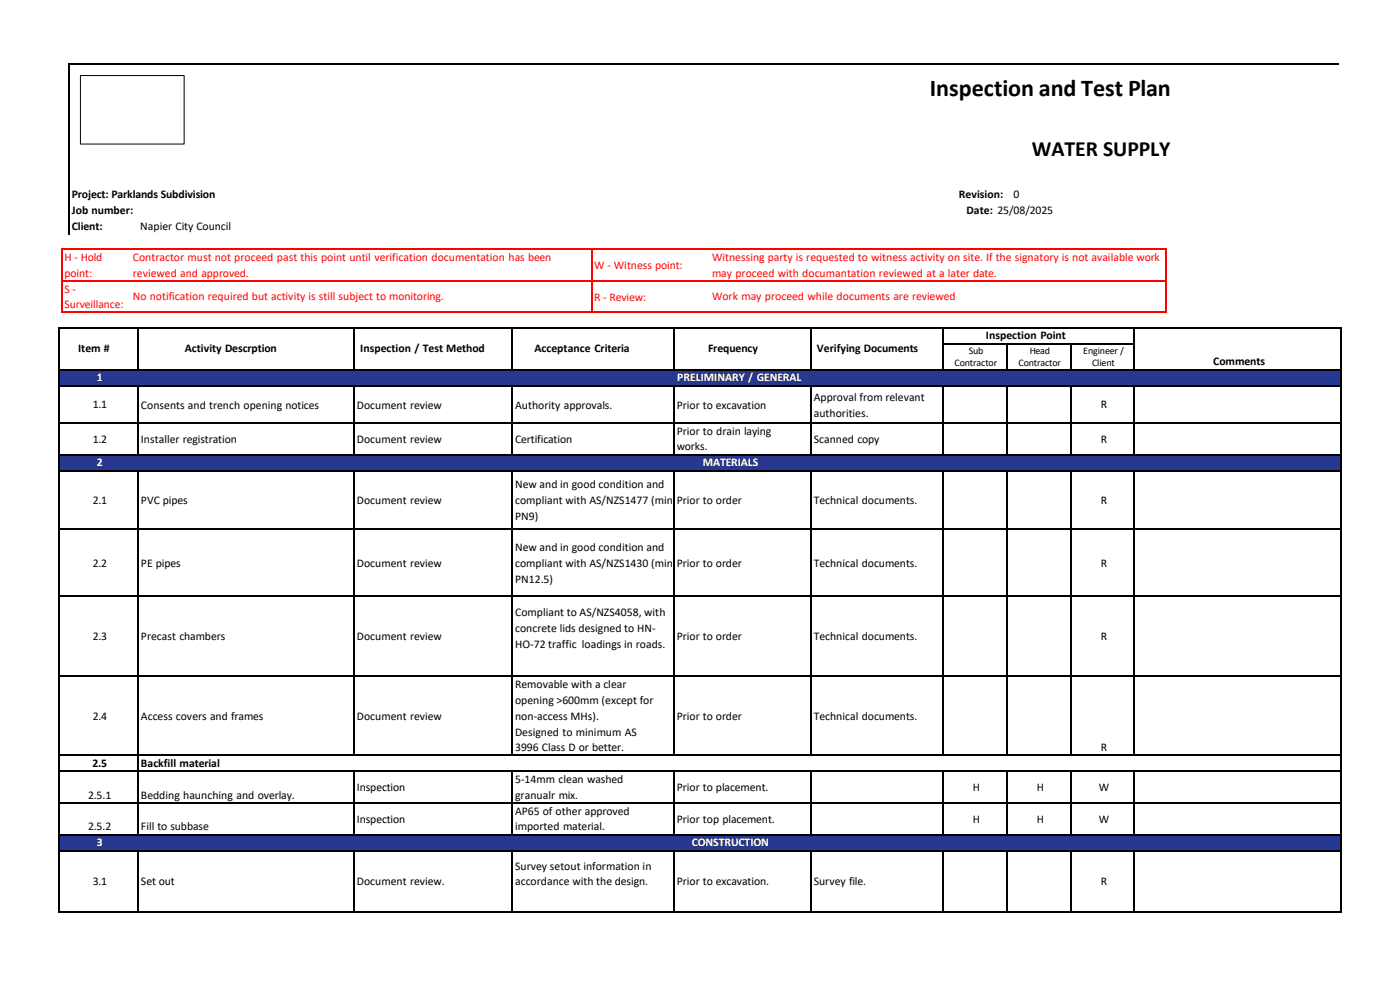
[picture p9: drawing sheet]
<svg xmlns="http://www.w3.org/2000/svg" width="420mm" height="297mm" viewBox="0 0 420 297" stroke-linecap="round" stroke-linejoin="round" font-family="sans-serif">
<defs><g id="words">
<text font-size="7.2" x="278.9" y="28.7">Inspection and Test Plan</text>
<text font-size="6.5" x="309.5" y="46.8">WATER SUPPLY</text>
<g font-size="3.5">
<text x="21.5" y="59.4">Project: Parklands Subdivision</text>
<text x="287.7" y="59.4">Revision:</text>
<text x="304" y="59.4">0</text>
<text x="21.5" y="64.3">Job number:</text>
<text x="290" y="64.3">Date: 25/08/2025</text>
<text x="21.5" y="69">Client:</text>
<text x="42.1" y="69">Napier City Council</text>
<text x="295.8" y="101.6">Inspection Point</text>
<text x="23.5" y="105.6">Item #</text>
<text x="55.5" y="105.6">Activity Descrption</text>
<text x="108.1" y="105.6">Inspection / Test Method</text>
<text x="160.3" y="105.6">Acceptance Criteria</text>
<text x="212.4" y="105.6">Frequency</text>
<text x="245.1" y="105.6">Verifying Documents</text>
<text x="364" y="109.5">Comments</text>
<text x="27.8" y="122.4">1.1</text>
<text x="42.3" y="122.5">Consents and trench opening notices</text>
<text x="107.1" y="122.5">Document review</text>
<text x="154.5" y="122.5">Authority approvals.</text>
<text x="203" y="122.5">Prior to excavation</text>
<text x="244.1" y="120.1">Approval from relevant</text>
<text x="244.1" y="124.9">authorities.</text>
<text x="330.2" y="122.4">R</text>
<text x="203" y="130.4">Prior to drain laying</text>
<text x="27.8" y="132.7">1.2</text>
<text x="42.3" y="132.8">Installer registration</text>
<text x="107.1" y="132.8">Document review</text>
<text x="154.5" y="132.8">Certification</text>
<text x="203" y="135">works.</text>
<text x="244.1" y="132.7">Scanned copy</text>
<text x="330.2" y="132.7">R</text>
<text x="154.5" y="146.2">New and in good condition and</text>
<text x="27.8" y="151">2.1</text>
<text x="42.3" y="151">PVC pipes</text>
<text x="107.1" y="151">Document review</text>
<text x="154.5" y="151">compliant with AS/NZS1477 (min</text>
<text x="154.5" y="155.8">PN9)</text>
<text x="203" y="151">Prior to order</text>
<text x="244.1" y="151">Technical documents.</text>
<text x="330.2" y="151">R</text>
<text x="154.5" y="165">New and in good condition and</text>
<text x="27.8" y="169.8">2.2</text>
<text x="42.3" y="169.8">PE pipes</text>
<text x="107.1" y="169.8">Document review</text>
<text x="154.5" y="169.8">compliant with AS/NZS1430 (min</text>
<text x="203" y="169.8">Prior to order</text>
<text x="244.1" y="169.8">Technical documents.</text>
<text x="330.2" y="169.8">R</text>
<text x="154.5" y="174.6">PN12.5)</text>
<text x="154.5" y="184.7">Compliant to AS/NZS4058, with</text>
<text x="27.8" y="191.9">2.3</text>
<text x="42.3" y="191.9">Precast chambers</text>
<text x="107.1" y="191.9">Document review</text>
<text x="154.5" y="189.5">concrete lids designed to HN-</text>
<text x="203" y="191.9">Prior to order</text>
<text x="244.1" y="191.9">Technical documents.</text>
<text x="330.2" y="191.9">R</text>
<text x="154.5" y="194.3">HO-72 traffic loadings in roads.</text>
<text x="154.5" y="206.2">Removable with a clear</text>
<text x="27.8" y="215.7">2.4</text>
<text x="42.3" y="215.7">Access covers and frames</text>
<text x="107.1" y="215.7">Document review</text>
<text x="154.5" y="210.9">opening &gt;600mm (except for</text>
<text x="154.5" y="215.7">non-access MHs).</text>
<text x="203" y="215.8">Prior to order</text>
<text x="244.1" y="215.7">Technical documents.</text>
<text x="154.5" y="220.5">Designed to minimum AS</text>
<text x="154.5" y="225">3996 Class D or better.</text>
<text x="330.2" y="225.1">R</text>
<text x="27.8" y="229.9">2.5</text>
<text x="42.3" y="229.9">Backfill material</text>
<text x="26.4" y="239.4">2.5.1</text>
<text x="42.3" y="239.4">Bedding haunching and overlay.</text>
<text x="107.1" y="237.2">Inspection</text>
<text x="154.5" y="234.7">5-14mm clean washed</text>
<text x="154.5" y="239.4">granualr mix.</text>
<text x="203" y="237.2">Prior to placement.</text>
<text x="291.9" y="237.2">H</text>
<text x="311" y="237.2">H</text>
<text x="329.6" y="237.2">W</text>
<text x="154.5" y="244.3">AP65 of other approved</text>
<text x="26.4" y="248.9">2.5.2</text>
<text x="42.3" y="248.9">Fill to subbase</text>
<text x="107.1" y="246.7">Inspection</text>
<text x="154.5" y="248.9">imported material.</text>
<text x="203" y="246.8">Prior top placement.</text>
<text x="291.9" y="246.7">H</text>
<text x="311" y="246.7">H</text>
<text x="329.6" y="246.7">W</text>
<text x="154.5" y="260.6">Survey setout information in</text>
<text x="27.8" y="265.4">3.1</text>
<text x="42.3" y="265.4">Set out</text>
<text x="107.1" y="265.4">Document review.</text>
<text x="154.5" y="265.4">accordance with the design.</text>
<text x="203" y="265.4">Prior to excavation.</text>
<text x="244.1" y="265.4">Survey file.</text>
<text x="330.2" y="265.4">R</text>
</g>
<g font-size="3.5" fill="#f00">
<text x="19.3" y="78.4">H - Hold</text>
<text x="19.3" y="83">point:</text>
<text x="39.8" y="78.3">Contractor must not proceed past this point until verification documentation has been</text>
<text x="39.8" y="83">reviewed and approved.</text>
<text x="178.2" y="80.8">W - Witness point:</text>
<text x="213.6" y="78.3">Witnessing party is requested to witness activity on site. If the signatory is not available work</text>
<text x="213.6" y="83">may proceed with documantation reviewed at a later date.</text>
<text x="19.3" y="87.8">S -</text>
<text x="39.8" y="90">No notification required but activity is still subject to monitoring.</text>
<text x="213.6" y="90">Work may proceed while documents are reviewed</text>
<text x="19.3" y="92.2">Surveillance:</text>
<text x="178.2" y="90.1">R - Review:</text>
</g>
<g font-size="3.5" fill="#fff">
<text x="29.1" y="114.3">1</text>
<text x="203.2" y="114.3">PRELIMINARY / GENERAL</text>
<text x="29.1" y="139.8">2</text>
<text x="210.9" y="139.8">MATERIALS</text>
<text x="29.1" y="253.6">3</text>
<text x="207.5" y="253.6">CONSTRUCTION</text>
</g>
<g font-size="3">
<text x="290.7" y="106">Sub</text>
<text x="308.9" y="106">Head</text>
<text x="325" y="106">Engineer /</text>
<text x="286.4" y="109.7">Contractor</text>
<text x="305.6" y="109.7">Contractor</text>
<text x="327.6" y="109.7">Client</text>
</g>
</g></defs>
<g fill="#000">
<path d="M20.6 19h.4v.3h-.4z" fill-rule="evenodd"/>
<path d="M20.6 19h.4v.3h-.4z" fill-rule="evenodd"/>
</g>
<path d="M20.8 19.3v50.9M21 19.2h380.5" fill="none" stroke="#000" stroke-width=".34"/>
<path d="M24.1 22.6h31.1v20.6h-31.1z" fill-rule="evenodd" fill="#fff"/>
<path d="M24.1 22.6h31.1v20.6h-31.1z" fill="none" stroke="#000" stroke-width=".3"/>
<g fill="#f00">
<path d="M18.4 74.6h.3v.3h-.3z" fill-rule="evenodd"/>
<path d="M18.4 74.6h.3v.3h-.3z" fill-rule="evenodd"/>
</g>
<path d="M18.7 74.8h20" fill="none" stroke="#f00" stroke-width=".34"/>
<path d="M38.7 74.6h.4v.3h-.4z" fill-rule="evenodd" fill="#f00"/>
<path d="M39.1 74.8h138.2" fill="none" stroke="#f00" stroke-width=".34"/>
<path d="M177.3 74.6h.3v.3h-.3z" fill-rule="evenodd" fill="#f00"/>
<path d="M177.6 74.8h31.8" fill="none" stroke="#f00" stroke-width=".34"/>
<path d="M209.4 74.6h.3v.3h-.3z" fill-rule="evenodd" fill="#f00"/>
<path d="M209.7 74.8h140" fill="none" stroke="#f00" stroke-width=".34"/>
<g fill="#f00">
<path d="M349.7 74.6h.3v.3h-.3z" fill-rule="evenodd"/>
<path d="M349.7 74.6h.3v.3h-.3z" fill-rule="evenodd"/>
</g>
<path d="M18.5 74.9v9.2M177.5 74.9v9.2M349.9 74.9v9.2" fill="none" stroke="#f00" stroke-width=".34"/>
<path d="M18.4 84.1h.3v.4h-.3z" fill-rule="evenodd" fill="#f00"/>
<path d="M18.7 84.3h20" fill="none" stroke="#f00" stroke-width=".34"/>
<path d="M38.7 84.1h.4v.4h-.4z" fill-rule="evenodd" fill="#f00"/>
<path d="M39.1 84.3h138.2" fill="none" stroke="#f00" stroke-width=".34"/>
<path d="M177.3 84.1h.3v.4h-.3z" fill-rule="evenodd" fill="#f00"/>
<path d="M177.6 84.3h31.8" fill="none" stroke="#f00" stroke-width=".34"/>
<path d="M209.4 84.1h.3v.4h-.3z" fill-rule="evenodd" fill="#f00"/>
<path d="M209.7 84.3h140" fill="none" stroke="#f00" stroke-width=".34"/>
<path d="M349.7 84.1h.3v.4h-.3z" fill-rule="evenodd" fill="#f00"/>
<path d="M18.5 84.5v8.8" fill="none" stroke="#f00" stroke-width=".34"/>
<g fill="#f00">
<path d="M18.4 93.3h.3v.4h-.3z" fill-rule="evenodd"/>
<path d="M18.4 93.3h.3v.4h-.3z" fill-rule="evenodd"/>
</g>
<path d="M18.7 93.5h20" fill="none" stroke="#f00" stroke-width=".34"/>
<path d="M38.5 93.3h.3v.4h-.3z" fill-rule="evenodd" fill="#f00"/>
<path d="M38.8 93.5h138.5M177.5 84.5v8.8" fill="none" stroke="#f00" stroke-width=".34"/>
<path d="M177.3 93.3h.3v.4h-.3z" fill-rule="evenodd" fill="#f00"/>
<path d="M177.6 93.5h31.8" fill="none" stroke="#f00" stroke-width=".34"/>
<path d="M209.1 93.3h.3v.4h-.3z" fill-rule="evenodd" fill="#f00"/>
<path d="M209.4 93.5h140.3M349.9 84.5v8.8" fill="none" stroke="#f00" stroke-width=".34"/>
<g fill="#f00">
<path d="M349.7 93.3h.3v.4h-.3z" fill-rule="evenodd"/>
<path d="M349.7 93.3h.3v.4h-.3z" fill-rule="evenodd"/>
</g>
<g fill="#000">
<path d="M17.5 98h.3v.4h-.3z" fill-rule="evenodd"/>
<path d="M17.5 98h.3v.4h-.3z" fill-rule="evenodd"/>
<path d="M41.3 98h.4v.4h-.4z" fill-rule="evenodd"/>
<path d="M106.1 98h.3v.4h-.3z" fill-rule="evenodd"/>
<path d="M153.6 98h.3v.4h-.3z" fill-rule="evenodd"/>
<path d="M202 98h.4v.4h-.4z" fill-rule="evenodd"/>
<path d="M243.1 98h.4v.4h-.4z" fill-rule="evenodd"/>
<path d="M282.8 98h.3v.4h-.3z" fill-rule="evenodd"/>
<path d="M340.1 98h.3v.4h-.3z" fill-rule="evenodd"/>
<path d="M402.2 98h.3v.4h-.3z" fill-rule="evenodd"/>
<path d="M402.2 98h.3v.4h-.3z" fill-rule="evenodd"/>
<path d="M17.5 102.8h.3v.3h-.3z" fill-rule="evenodd"/>
<path d="M41.3 102.8h.4v.3h-.4z" fill-rule="evenodd"/>
<path d="M106.1 102.8h.3v.3h-.3z" fill-rule="evenodd"/>
<path d="M153.6 102.8h.3v.3h-.3z" fill-rule="evenodd"/>
<path d="M202 102.8h.4v.3h-.4z" fill-rule="evenodd"/>
<path d="M243.1 102.8h.4v.3h-.4z" fill-rule="evenodd"/>
<path d="M282.8 102.8h.3v.3h-.3z" fill-rule="evenodd"/>
<path d="M301.9 102.8h.4v.3h-.4z" fill-rule="evenodd"/>
<path d="M321 102.8h.3v.3h-.3z" fill-rule="evenodd"/>
<path d="M340.1 102.8h.3v.3h-.3z" fill-rule="evenodd"/>
<path d="M402.2 102.8h.3v.3h-.3z" fill-rule="evenodd"/>
</g>
<g fill="none" stroke="#000" stroke-width=".34">
<path d="M17.7 98.4v4.4M17.8 98.2h23.5M41.5 98.4v4.4M41.7 98.2h64.4M106.3 98.4v4.4M106.4 98.2h47.2M153.7 98.4v4.4M153.9 98.2h48.1M202.2 98.4v4.4M202.4 98.2h40.7M243.3 98.4v4.4M243.5 98.2h39.3"/>
<path d="M282.9 98.4v4.4M283.1 98.2h57M340.3 98.4v4.4M340.4 98.2h61.8M402.3 98.4v4.4M17.7 103.1v7.6M41.5 103.1v7.6M106.3 103.1v7.6M153.7 103.1v7.6M202.2 103.1v7.6M243.3 103.1v7.6M282.9 103.1v7.6"/>
<path d="M283.1 103h18.8M302.1 103.1v7.6M302.3 103h18.7M321.2 103.1v7.6M321.3 103h18.8M340.3 103.1v7.6M402.3 103.1v7.6"/>
</g>
<g fill="#283891">
<path d="M17.9 111.1h23.6v4.4h-23.6z" fill-rule="evenodd"/>
<path d="M17.9 111.1h23.6v4h-23.6z" fill-rule="evenodd"/>
<path d="M41.5 111.1h64.8v4.4h-64.8z" fill-rule="evenodd"/>
<path d="M41.5 111.1h64.8v3.6h-64.8z" fill-rule="evenodd"/>
<path d="M106.3 111.1h47.5v4.4h-47.5z" fill-rule="evenodd"/>
<path d="M106.3 111.1h47.5v3.6h-47.5z" fill-rule="evenodd"/>
<path d="M153.8 111.1h129.1v4.4h-129.1z" fill-rule="evenodd"/>
<path d="M153.8 111.1h129.1v4h-129.1z" fill-rule="evenodd"/>
<path d="M282.9 111.1h19.2v4.4h-19.2z" fill-rule="evenodd"/>
<path d="M282.9 111.1h19.2v3.6h-19.2z" fill-rule="evenodd"/>
<path d="M302.1 111.1h19.1v4.4h-19.1z" fill-rule="evenodd"/>
<path d="M302.1 111.1h19.1v3.6h-19.1z" fill-rule="evenodd"/>
<path d="M321.2 111.1h19.1v4.4h-19.1z" fill-rule="evenodd"/>
<path d="M321.2 111.1h19.1v3.6h-19.1z" fill-rule="evenodd"/>
<path d="M340.3 111.1h61.9v4.4h-61.9z" fill-rule="evenodd"/>
<path d="M340.3 111.1h61.9v3.6h-61.9z" fill-rule="evenodd"/>
</g>
<g fill="#000">
<path d="M17.5 110.7h.3v.4h-.3z" fill-rule="evenodd"/>
<path d="M17.5 115.5h.3v.3h-.3z" fill-rule="evenodd"/>
<path d="M41.3 110.7h.4v.4h-.4z" fill-rule="evenodd"/>
<path d="M41.3 115.5h.4v.3h-.4z" fill-rule="evenodd"/>
<path d="M41.7 110.7h.3v.4h-.3z" fill-rule="evenodd"/>
<path d="M41.7 115.5h.3v.3h-.3z" fill-rule="evenodd"/>
<path d="M106.1 110.7h.3v.4h-.3z" fill-rule="evenodd"/>
<path d="M106.1 115.5h.3v.3h-.3z" fill-rule="evenodd"/>
<path d="M106.4 110.7h.4v.4h-.4z" fill-rule="evenodd"/>
<path d="M106.4 115.5h.4v.3h-.4z" fill-rule="evenodd"/>
<path d="M153.6 110.7h.3v.4h-.3z" fill-rule="evenodd"/>
<path d="M153.6 115.5h.3v.3h-.3z" fill-rule="evenodd"/>
<path d="M153.9 110.7h.3v.4h-.3z" fill-rule="evenodd"/>
<path d="M153.9 115.5h.3v.3h-.3z" fill-rule="evenodd"/>
<path d="M202 110.7h.4v.4h-.4z" fill-rule="evenodd"/>
<path d="M202 115.5h.4v.3h-.4z" fill-rule="evenodd"/>
<path d="M243.1 110.7h.4v.4h-.4z" fill-rule="evenodd"/>
<path d="M243.1 115.5h.4v.3h-.4z" fill-rule="evenodd"/>
<path d="M282.8 110.7h.3v.4h-.3z" fill-rule="evenodd"/>
<path d="M282.8 115.5h.3v.3h-.3z" fill-rule="evenodd"/>
<path d="M283.1 110.7h.4v.4h-.4z" fill-rule="evenodd"/>
<path d="M283.1 115.5h.4v.3h-.4z" fill-rule="evenodd"/>
<path d="M301.9 110.7h.4v.4h-.4z" fill-rule="evenodd"/>
<path d="M301.9 115.5h.4v.3h-.4z" fill-rule="evenodd"/>
<path d="M302.3 110.7h.3v.4h-.3z" fill-rule="evenodd"/>
<path d="M302.3 115.5h.3v.3h-.3z" fill-rule="evenodd"/>
<path d="M321 110.7h.3v.4h-.3z" fill-rule="evenodd"/>
<path d="M321 115.5h.3v.3h-.3z" fill-rule="evenodd"/>
<path d="M321.3 110.7h.4v.4h-.4z" fill-rule="evenodd"/>
<path d="M321.3 115.5h.4v.3h-.4z" fill-rule="evenodd"/>
<path d="M340.1 110.7h.3v.4h-.3z" fill-rule="evenodd"/>
<path d="M340.1 115.5h.3v.3h-.3z" fill-rule="evenodd"/>
<path d="M340.4 110.7h.4v.4h-.4z" fill-rule="evenodd"/>
<path d="M340.4 115.5h.4v.3h-.4z" fill-rule="evenodd"/>
<path d="M402.2 110.7h.3v.4h-.3z" fill-rule="evenodd"/>
<path d="M402.2 115.5h.3v.3h-.3z" fill-rule="evenodd"/>
<path d="M17.5 126.6h.3v.3h-.3z" fill-rule="evenodd"/>
<path d="M41.3 126.6h.4v.3h-.4z" fill-rule="evenodd"/>
<path d="M106.1 126.6h.3v.3h-.3z" fill-rule="evenodd"/>
<path d="M153.6 126.6h.3v.3h-.3z" fill-rule="evenodd"/>
<path d="M202 126.6h.4v.3h-.4z" fill-rule="evenodd"/>
<path d="M243.1 126.6h.4v.3h-.4z" fill-rule="evenodd"/>
<path d="M282.8 126.6h.3v.3h-.3z" fill-rule="evenodd"/>
<path d="M301.9 126.6h.4v.3h-.4z" fill-rule="evenodd"/>
<path d="M321 126.6h.3v.3h-.3z" fill-rule="evenodd"/>
<path d="M340.1 126.6h.3v.3h-.3z" fill-rule="evenodd"/>
<path d="M402.2 126.6h.3v.3h-.3z" fill-rule="evenodd"/>
</g>
<g fill="none" stroke="#000" stroke-width=".34">
<path d="M17.7 111.1v4.4M17.7 115.8v10.8M17.8 110.9h23.5M17.8 115.6h23.5M41.5 115.8v10.8M42 110.9h64.1M42 115.6h64.1M106.3 115.8v10.8M106.8 110.9h46.8M106.8 115.6h46.8M153.7 115.8v10.8M154.2 110.9h47.8"/>
<path d="M154.2 115.6h47.8M202.2 115.8v10.8M202.4 110.9h40.7M202.4 115.6h40.7M243.3 115.8v10.8M243.5 110.9h39.3M243.5 115.6h39.3M282.9 115.8v10.8M283.5 110.9h18.4M283.5 115.6h18.4M302.1 115.8v10.8M302.6 110.9h18.4"/>
<path d="M302.6 115.6h18.4M321.2 115.8v10.8M321.7 110.9h18.4M321.7 115.6h18.4M340.3 115.8v10.8M340.8 110.9h61.4M340.8 115.6h61.4M402.3 111.1v4.4M402.3 115.8v10.8M17.7 126.9v9.2M17.8 126.8h23.5M41.5 126.9v9.2"/>
<path d="M41.7 126.8h64.4M106.3 126.9v9.2M106.4 126.8h47.2M153.7 126.9v9.2M153.9 126.8h48.1M202.2 126.9v9.2M202.4 126.8h40.7M243.3 126.9v9.2M243.5 126.8h39.3M282.9 126.9v9.2M283.1 126.8h18.8M302.1 126.9v9.2"/>
<path d="M302.3 126.8h18.7M321.2 126.9v9.2M321.3 126.8h18.8M340.3 126.9v9.2M340.4 126.8h61.8M402.3 126.9v9.2"/>
</g>
<g fill="#283891">
<path d="M17.9 136.5h23.6v4.4h-23.6z" fill-rule="evenodd"/>
<path d="M17.9 136.5h23.6v4.1h-23.6z" fill-rule="evenodd"/>
<path d="M41.5 136.5h64.8v4.4h-64.8z" fill-rule="evenodd"/>
<path d="M41.5 136.5h64.8v3.6h-64.8z" fill-rule="evenodd"/>
<path d="M106.3 136.5h47.5v4.4h-47.5z" fill-rule="evenodd"/>
<path d="M106.3 136.5h47.5v3.6h-47.5z" fill-rule="evenodd"/>
<path d="M153.8 136.5h48.5v4.4h-48.5z" fill-rule="evenodd"/>
<path d="M153.8 136.5h48.5v3.6h-48.5z" fill-rule="evenodd"/>
<path d="M202.3 136.5h41v4.4h-41z" fill-rule="evenodd"/>
<path d="M202.3 136.5h41v4.1h-41z" fill-rule="evenodd"/>
<path d="M243.3 136.5h39.6v4.4h-39.6z" fill-rule="evenodd"/>
<path d="M243.3 136.5h39.6v3.6h-39.6z" fill-rule="evenodd"/>
<path d="M282.9 136.5h19.2v4.4h-19.2z" fill-rule="evenodd"/>
<path d="M282.9 136.5h19.2v3.6h-19.2z" fill-rule="evenodd"/>
<path d="M302.1 136.5h19.1v4.4h-19.1z" fill-rule="evenodd"/>
<path d="M302.1 136.5h19.1v3.6h-19.1z" fill-rule="evenodd"/>
<path d="M321.2 136.5h19.1v4.4h-19.1z" fill-rule="evenodd"/>
<path d="M321.2 136.5h19.1v3.6h-19.1z" fill-rule="evenodd"/>
<path d="M340.3 136.5h61.9v4.4h-61.9z" fill-rule="evenodd"/>
<path d="M340.3 136.5h61.9v3.6h-61.9z" fill-rule="evenodd"/>
</g>
<g fill="#000">
<path d="M17.5 136.1h.3v.4h-.3z" fill-rule="evenodd"/>
<path d="M41.3 136.1h.4v.4h-.4z" fill-rule="evenodd"/>
<path d="M41.7 136.1h.3v.4h-.3z" fill-rule="evenodd"/>
<path d="M106.1 136.1h.3v.4h-.3z" fill-rule="evenodd"/>
<path d="M106.4 136.1h.4v.4h-.4z" fill-rule="evenodd"/>
<path d="M153.6 136.1h.3v.4h-.3z" fill-rule="evenodd"/>
<path d="M153.9 136.1h.3v.4h-.3z" fill-rule="evenodd"/>
<path d="M202 136.1h.4v.4h-.4z" fill-rule="evenodd"/>
<path d="M202.4 136.1h.3v.4h-.3z" fill-rule="evenodd"/>
<path d="M243.1 136.1h.4v.4h-.4z" fill-rule="evenodd"/>
<path d="M243.5 136.1h.3v.4h-.3z" fill-rule="evenodd"/>
<path d="M282.8 136.1h.3v.4h-.3z" fill-rule="evenodd"/>
<path d="M283.1 136.1h.4v.4h-.4z" fill-rule="evenodd"/>
<path d="M301.9 136.1h.4v.4h-.4z" fill-rule="evenodd"/>
<path d="M302.3 136.1h.3v.4h-.3z" fill-rule="evenodd"/>
<path d="M321 136.1h.3v.4h-.3z" fill-rule="evenodd"/>
<path d="M321.3 136.1h.4v.4h-.4z" fill-rule="evenodd"/>
<path d="M340.1 136.1h.3v.4h-.3z" fill-rule="evenodd"/>
<path d="M340.4 136.1h.4v.4h-.4z" fill-rule="evenodd"/>
<path d="M402.2 136.1h.3v.4h-.3z" fill-rule="evenodd"/>
<path d="M17.5 140.9h.3v.3h-.3z" fill-rule="evenodd"/>
<path d="M17.5 158.3h.3v.3h-.3z" fill-rule="evenodd"/>
<path d="M41.3 140.9h.4v.3h-.4z" fill-rule="evenodd"/>
<path d="M41.3 158.3h.4v.3h-.4z" fill-rule="evenodd"/>
<path d="M41.7 140.9h.3v.3h-.3z" fill-rule="evenodd"/>
<path d="M106.1 140.9h.3v.3h-.3z" fill-rule="evenodd"/>
<path d="M106.1 158.3h.3v.3h-.3z" fill-rule="evenodd"/>
<path d="M106.4 140.9h.4v.3h-.4z" fill-rule="evenodd"/>
<path d="M153.6 140.9h.3v.3h-.3z" fill-rule="evenodd"/>
<path d="M153.6 158.3h.3v.3h-.3z" fill-rule="evenodd"/>
<path d="M153.9 140.9h.3v.3h-.3z" fill-rule="evenodd"/>
<path d="M202 140.9h.4v.3h-.4z" fill-rule="evenodd"/>
<path d="M202 158.3h.4v.3h-.4z" fill-rule="evenodd"/>
<path d="M202.4 140.9h.3v.3h-.3z" fill-rule="evenodd"/>
<path d="M243.1 140.9h.4v.3h-.4z" fill-rule="evenodd"/>
<path d="M243.1 158.3h.4v.3h-.4z" fill-rule="evenodd"/>
<path d="M243.5 140.9h.3v.3h-.3z" fill-rule="evenodd"/>
<path d="M282.8 140.9h.3v.3h-.3z" fill-rule="evenodd"/>
<path d="M282.8 158.3h.3v.3h-.3z" fill-rule="evenodd"/>
<path d="M283.1 140.9h.4v.3h-.4z" fill-rule="evenodd"/>
<path d="M301.9 140.9h.4v.3h-.4z" fill-rule="evenodd"/>
<path d="M301.9 158.3h.4v.3h-.4z" fill-rule="evenodd"/>
<path d="M302.3 140.9h.3v.3h-.3z" fill-rule="evenodd"/>
<path d="M321 140.9h.3v.3h-.3z" fill-rule="evenodd"/>
<path d="M321 158.3h.3v.3h-.3z" fill-rule="evenodd"/>
<path d="M321.3 140.9h.4v.3h-.4z" fill-rule="evenodd"/>
<path d="M340.1 140.9h.3v.3h-.3z" fill-rule="evenodd"/>
<path d="M340.1 158.3h.3v.3h-.3z" fill-rule="evenodd"/>
<path d="M340.4 140.9h.4v.3h-.4z" fill-rule="evenodd"/>
<path d="M402.2 140.9h.3v.3h-.3z" fill-rule="evenodd"/>
<path d="M402.2 158.3h.3v.3h-.3z" fill-rule="evenodd"/>
<path d="M17.5 178.6h.3v.3h-.3z" fill-rule="evenodd"/>
<path d="M41.3 178.6h.4v.3h-.4z" fill-rule="evenodd"/>
<path d="M106.1 178.6h.3v.3h-.3z" fill-rule="evenodd"/>
<path d="M153.6 178.6h.3v.3h-.3z" fill-rule="evenodd"/>
<path d="M202 178.6h.4v.3h-.4z" fill-rule="evenodd"/>
<path d="M243.1 178.6h.4v.3h-.4z" fill-rule="evenodd"/>
<path d="M282.8 178.6h.3v.3h-.3z" fill-rule="evenodd"/>
<path d="M301.9 178.6h.4v.3h-.4z" fill-rule="evenodd"/>
<path d="M321 178.6h.3v.3h-.3z" fill-rule="evenodd"/>
<path d="M340.1 178.6h.3v.3h-.3z" fill-rule="evenodd"/>
<path d="M402.2 178.6h.3v.3h-.3z" fill-rule="evenodd"/>
<path d="M17.5 202.4h.3v.4h-.3z" fill-rule="evenodd"/>
<path d="M41.3 202.4h.4v.4h-.4z" fill-rule="evenodd"/>
<path d="M106.1 202.4h.3v.4h-.3z" fill-rule="evenodd"/>
<path d="M153.6 202.4h.3v.4h-.3z" fill-rule="evenodd"/>
<path d="M202 202.4h.4v.4h-.4z" fill-rule="evenodd"/>
<path d="M243.1 202.4h.4v.4h-.4z" fill-rule="evenodd"/>
<path d="M282.8 202.4h.3v.4h-.3z" fill-rule="evenodd"/>
<path d="M301.9 202.4h.4v.4h-.4z" fill-rule="evenodd"/>
<path d="M321 202.4h.3v.4h-.3z" fill-rule="evenodd"/>
<path d="M340.1 202.4h.3v.4h-.3z" fill-rule="evenodd"/>
<path d="M402.2 202.4h.3v.4h-.3z" fill-rule="evenodd"/>
<path d="M17.5 226.3h.3v.3h-.3z" fill-rule="evenodd"/>
<path d="M17.5 231h.3v.4h-.3z" fill-rule="evenodd"/>
<path d="M41.3 226.3h.4v.3h-.4z" fill-rule="evenodd"/>
<path d="M41.3 231h.4v.4h-.4z" fill-rule="evenodd"/>
<path d="M106.1 226.3h.3v.3h-.3z" fill-rule="evenodd"/>
<path d="M106.1 231h.3v.4h-.3z" fill-rule="evenodd"/>
<path d="M153.6 226.3h.3v.3h-.3z" fill-rule="evenodd"/>
<path d="M153.6 231h.3v.4h-.3z" fill-rule="evenodd"/>
<path d="M202 226.3h.4v.3h-.4z" fill-rule="evenodd"/>
<path d="M202 231h.4v.4h-.4z" fill-rule="evenodd"/>
<path d="M243.1 226.3h.4v.3h-.4z" fill-rule="evenodd"/>
<path d="M243.1 231h.4v.4h-.4z" fill-rule="evenodd"/>
<path d="M282.8 226.3h.3v.3h-.3z" fill-rule="evenodd"/>
<path d="M282.8 231h.3v.4h-.3z" fill-rule="evenodd"/>
<path d="M301.9 226.3h.4v.3h-.4z" fill-rule="evenodd"/>
<path d="M301.9 231h.4v.4h-.4z" fill-rule="evenodd"/>
<path d="M321 226.3h.3v.3h-.3z" fill-rule="evenodd"/>
<path d="M321 231h.3v.4h-.3z" fill-rule="evenodd"/>
<path d="M340.1 226.3h.3v.3h-.3z" fill-rule="evenodd"/>
<path d="M340.1 231h.3v.4h-.3z" fill-rule="evenodd"/>
<path d="M402.2 226.3h.3v.3h-.3z" fill-rule="evenodd"/>
<path d="M402.2 231h.3v.4h-.3z" fill-rule="evenodd"/>
<path d="M17.5 240.6h.3v.3h-.3z" fill-rule="evenodd"/>
<path d="M41.3 240.6h.4v.3h-.4z" fill-rule="evenodd"/>
<path d="M106.1 240.6h.3v.3h-.3z" fill-rule="evenodd"/>
<path d="M153.6 240.6h.3v.3h-.3z" fill-rule="evenodd"/>
<path d="M202 240.6h.4v.3h-.4z" fill-rule="evenodd"/>
<path d="M243.1 240.6h.4v.3h-.4z" fill-rule="evenodd"/>
<path d="M282.8 240.6h.3v.3h-.3z" fill-rule="evenodd"/>
<path d="M301.9 240.6h.4v.3h-.4z" fill-rule="evenodd"/>
<path d="M321 240.6h.3v.3h-.3z" fill-rule="evenodd"/>
<path d="M340.1 240.6h.3v.3h-.3z" fill-rule="evenodd"/>
<path d="M402.2 240.6h.3v.3h-.3z" fill-rule="evenodd"/>
</g>
<g fill="none" stroke="#000" stroke-width=".34">
<path d="M17.7 136.5v4.4M17.8 136.3h23.5M42 136.3h64.1M106.8 136.3h46.8M154.2 136.3h47.8M202.7 136.3h40.4M243.8 136.3h39M283.5 136.3h18.4M302.6 136.3h18.4M321.7 136.3h18.4M340.8 136.3h61.4M402.3 136.5v4.4"/>
<path d="M17.7 141.2v17.1M17.7 158.6v20M17.8 141.1h23.5M17.8 158.4h23.5M41.5 141.2v17.1M41.5 158.6v20M41.7 158.4h64.4M42 141.1h64.1M106.3 141.2v17.1M106.3 158.6v20M106.4 158.4h47.2M106.8 141.1h46.8"/>
<path d="M153.7 141.2v17.1M153.7 158.6v20M153.9 158.4h48.1M154.2 141.1h47.8M202.2 141.2v17.1M202.2 158.6v20M202.4 158.4h40.7M202.7 141.1h40.4M243.3 141.2v17.1M243.3 158.6v20M243.5 158.4h39.3M243.8 141.1h39"/>
<path d="M282.9 141.2v17.1M282.9 158.6v20M283.1 158.4h18.8M283.5 141.1h18.4M302.1 141.2v17.1M302.1 158.6v20M302.3 158.4h18.7M302.6 141.1h18.4M321.2 141.2v17.1M321.2 158.6v20M321.3 158.4h18.8M321.7 141.1h18.4"/>
<path d="M340.3 141.2v17.1M340.3 158.6v20M340.4 158.4h61.8M340.8 141.1h61.4M402.3 141.2v17.1M402.3 158.6v20M17.7 178.9v23.5M17.8 178.8h23.5M41.5 178.9v23.5M41.7 178.8h64.4M106.3 178.9v23.5M106.4 178.8h47.2"/>
<path d="M153.7 178.9v23.5M153.9 178.8h48.1M202.2 178.9v23.5M202.4 178.8h40.7M243.3 178.9v23.5M243.5 178.8h39.3M282.9 178.9v23.5M283.1 178.8h18.8M302.1 178.9v23.5M302.3 178.8h18.7M321.2 178.9v23.5M321.3 178.8h18.8"/>
<path d="M340.3 178.9v23.5M340.4 178.8h61.8M402.3 178.9v23.5M17.7 202.8v23.5M17.8 202.6h23.5M41.5 202.8v23.5M41.7 202.6h64.4M106.3 202.8v23.5M106.4 202.6h47.2M153.7 202.8v23.5M153.9 202.6h48.1M202.2 202.8v23.5"/>
<path d="M202.4 202.6h40.7M243.3 202.8v23.5M243.5 202.6h39.3M282.9 202.8v23.5M283.1 202.6h18.8M302.1 202.8v23.5M302.3 202.6h18.7M321.2 202.8v23.5M321.3 202.6h18.8M340.3 202.8v23.5M340.4 202.6h61.8M402.3 202.8v23.5"/>
<path d="M17.7 226.6v4.4M17.7 231.4v9.2M17.8 226.4h23.5M17.8 231.2h23.5M41.5 226.6v4.4M41.5 231.4v9.2M41.7 226.4h64.4M41.7 231.2h64.4M106.3 231.4v9.2M106.4 226.4h47.2M106.4 231.2h47.2M153.7 231.4v9.2"/>
<path d="M153.9 226.4h48.1M153.9 231.2h48.1M202.2 231.4v9.2M202.4 226.4h40.7M202.4 231.2h40.7M243.3 231.4v9.2M243.5 226.4h39.3M243.5 231.2h39.3M282.9 231.4v9.2M283.1 226.4h18.8M283.1 231.2h18.8M302.1 231.4v9.2"/>
<path d="M302.3 226.4h18.7M302.3 231.2h18.7M321.2 231.4v9.2M321.3 226.4h18.8M321.3 231.2h18.8M340.3 231.4v9.2M340.4 226.4h61.8M340.4 231.2h61.8M402.3 226.6v4.4M402.3 231.4v9.2M17.7 240.9v9.2M17.8 240.7h23.5"/>
<path d="M41.5 240.9v9.2M41.7 240.7h64.4M106.3 240.9v9.2M106.4 240.7h47.2M153.7 240.9v9.2M153.9 240.7h48.1M202.2 240.9v9.2M202.4 240.7h40.7M243.3 240.9v9.2M243.5 240.7h39.3M282.9 240.9v9.2M283.1 240.7h18.8"/>
<path d="M302.1 240.9v9.2M302.3 240.7h18.7M321.2 240.9v9.2M321.3 240.7h18.8M340.3 240.9v9.2M340.4 240.7h61.8M402.3 240.9v9.2"/>
</g>
<g fill="#283891">
<path d="M17.9 250.4h23.6v4.4h-23.6z" fill-rule="evenodd"/>
<path d="M17.9 250.4h23.6v4.1h-23.6z" fill-rule="evenodd"/>
<path d="M41.5 250.4h64.8v4.4h-64.8z" fill-rule="evenodd"/>
<path d="M41.5 250.4h64.8v3.3h-64.8z" fill-rule="evenodd"/>
<path d="M106.3 250.4h47.5v4.4h-47.5z" fill-rule="evenodd"/>
<path d="M106.3 250.4h47.5v3.3h-47.5z" fill-rule="evenodd"/>
<path d="M153.8 250.4h48.5v4.4h-48.5z" fill-rule="evenodd"/>
<path d="M153.8 250.4h48.5v3.3h-48.5z" fill-rule="evenodd"/>
<path d="M202.3 250.4h41v4.4h-41z" fill-rule="evenodd"/>
<path d="M202.3 250.4h41v4.1h-41z" fill-rule="evenodd"/>
<path d="M243.3 250.4h39.6v4.4h-39.6z" fill-rule="evenodd"/>
<path d="M243.3 250.4h39.6v3.3h-39.6z" fill-rule="evenodd"/>
<path d="M282.9 250.4h19.2v4.4h-19.2z" fill-rule="evenodd"/>
<path d="M282.9 250.4h19.2v3.3h-19.2z" fill-rule="evenodd"/>
<path d="M302.1 250.4h19.1v4.4h-19.1z" fill-rule="evenodd"/>
<path d="M302.1 250.4h19.1v3.3h-19.1z" fill-rule="evenodd"/>
<path d="M321.2 250.4h19.1v4.4h-19.1z" fill-rule="evenodd"/>
<path d="M321.2 250.4h19.1v3.3h-19.1z" fill-rule="evenodd"/>
<path d="M340.3 250.4h61.9v4.4h-61.9z" fill-rule="evenodd"/>
<path d="M340.3 250.4h61.9v3.3h-61.9z" fill-rule="evenodd"/>
</g>
<g fill="#000">
<path d="M17.5 250.1h.3v.3h-.3z" fill-rule="evenodd"/>
<path d="M17.5 254.8h.3v.3h-.3z" fill-rule="evenodd"/>
<path d="M41.3 250.1h.4v.3h-.4z" fill-rule="evenodd"/>
<path d="M41.3 254.8h.4v.3h-.4z" fill-rule="evenodd"/>
<path d="M41.7 250.1h.3v.3h-.3z" fill-rule="evenodd"/>
<path d="M41.7 254.8h.3v.3h-.3z" fill-rule="evenodd"/>
<path d="M106.1 250.1h.3v.3h-.3z" fill-rule="evenodd"/>
<path d="M106.1 254.8h.3v.3h-.3z" fill-rule="evenodd"/>
<path d="M106.4 250.1h.4v.3h-.4z" fill-rule="evenodd"/>
<path d="M106.4 254.8h.4v.3h-.4z" fill-rule="evenodd"/>
<path d="M153.6 250.1h.3v.3h-.3z" fill-rule="evenodd"/>
<path d="M153.6 254.8h.3v.3h-.3z" fill-rule="evenodd"/>
<path d="M153.9 250.1h.3v.3h-.3z" fill-rule="evenodd"/>
<path d="M153.9 254.8h.3v.3h-.3z" fill-rule="evenodd"/>
<path d="M202 250.1h.4v.3h-.4z" fill-rule="evenodd"/>
<path d="M202 254.8h.4v.3h-.4z" fill-rule="evenodd"/>
<path d="M202.4 250.1h.3v.3h-.3z" fill-rule="evenodd"/>
<path d="M202.4 254.8h.3v.3h-.3z" fill-rule="evenodd"/>
<path d="M243.1 250.1h.4v.3h-.4z" fill-rule="evenodd"/>
<path d="M243.1 254.8h.4v.3h-.4z" fill-rule="evenodd"/>
<path d="M243.5 250.1h.3v.3h-.3z" fill-rule="evenodd"/>
<path d="M243.5 254.8h.3v.3h-.3z" fill-rule="evenodd"/>
<path d="M282.8 250.1h.3v.3h-.3z" fill-rule="evenodd"/>
<path d="M282.8 254.8h.3v.3h-.3z" fill-rule="evenodd"/>
<path d="M283.1 250.1h.4v.3h-.4z" fill-rule="evenodd"/>
<path d="M283.1 254.8h.4v.3h-.4z" fill-rule="evenodd"/>
<path d="M301.9 250.1h.4v.3h-.4z" fill-rule="evenodd"/>
<path d="M301.9 254.8h.4v.3h-.4z" fill-rule="evenodd"/>
<path d="M302.3 250.1h.3v.3h-.3z" fill-rule="evenodd"/>
<path d="M302.3 254.8h.3v.3h-.3z" fill-rule="evenodd"/>
<path d="M321 250.1h.3v.3h-.3z" fill-rule="evenodd"/>
<path d="M321 254.8h.3v.3h-.3z" fill-rule="evenodd"/>
<path d="M321.3 250.1h.4v.3h-.4z" fill-rule="evenodd"/>
<path d="M321.3 254.8h.4v.3h-.4z" fill-rule="evenodd"/>
<path d="M340.1 250.1h.3v.3h-.3z" fill-rule="evenodd"/>
<path d="M340.1 254.8h.3v.3h-.3z" fill-rule="evenodd"/>
<path d="M340.4 250.1h.4v.3h-.4z" fill-rule="evenodd"/>
<path d="M340.4 254.8h.4v.3h-.4z" fill-rule="evenodd"/>
<path d="M402.2 250.1h.3v.3h-.3z" fill-rule="evenodd"/>
<path d="M402.2 254.8h.3v.3h-.3z" fill-rule="evenodd"/>
<path d="M17.5 273.3h.3v.3h-.3z" fill-rule="evenodd"/>
<path d="M17.5 273.3h.3v.3h-.3z" fill-rule="evenodd"/>
<path d="M41.3 273.3h.4v.3h-.4z" fill-rule="evenodd"/>
<path d="M106.1 273.3h.3v.3h-.3z" fill-rule="evenodd"/>
<path d="M153.6 273.3h.3v.3h-.3z" fill-rule="evenodd"/>
<path d="M202 273.3h.4v.3h-.4z" fill-rule="evenodd"/>
<path d="M243.1 273.3h.4v.3h-.4z" fill-rule="evenodd"/>
<path d="M282.8 273.3h.3v.3h-.3z" fill-rule="evenodd"/>
<path d="M301.9 273.3h.4v.3h-.4z" fill-rule="evenodd"/>
<path d="M321 273.3h.3v.3h-.3z" fill-rule="evenodd"/>
<path d="M340.1 273.3h.3v.3h-.3z" fill-rule="evenodd"/>
<path d="M402.2 273.3h.3v.3h-.3z" fill-rule="evenodd"/>
<path d="M402.2 273.3h.3v.3h-.3z" fill-rule="evenodd"/>
</g>
<g fill="none" stroke="#000" stroke-width=".34">
<path d="M17.7 250.4v4.4M17.7 255.1v18.2M17.8 250.3h23.5M17.8 255h23.5M41.5 255.1v18.2M42 250.3h64.1M42 255h64.1M106.3 255.1v18.2M106.8 250.3h46.8M106.8 255h46.8M153.7 255.1v18.2M154.2 250.3h47.8"/>
<path d="M154.2 255h47.8M202.2 255.1v18.2M202.7 250.3h40.4M202.7 255h40.4M243.3 255.1v18.2M243.8 250.3h39M243.8 255h39M282.9 255.1v18.2M283.5 250.3h18.4M283.5 255h18.4M302.1 255.1v18.2M302.6 250.3h18.4"/>
<path d="M302.6 255h18.4M321.2 255.1v18.2M321.7 250.3h18.4M321.7 255h18.4M340.3 255.1v18.2M340.8 250.3h61.4M340.8 255h61.4M402.3 250.4v4.4M402.3 255.1v18.2M17.8 273.4h23.5M41.7 273.4h64.4M106.4 273.4h47.2"/>
<path d="M153.9 273.4h48.1M202.4 273.4h40.7M243.5 273.4h39.3M283.1 273.4h18.8M302.3 273.4h18.7M321.3 273.4h18.8M340.4 273.4h61.8"/>
</g>
<use href="#words"/>
</svg>
